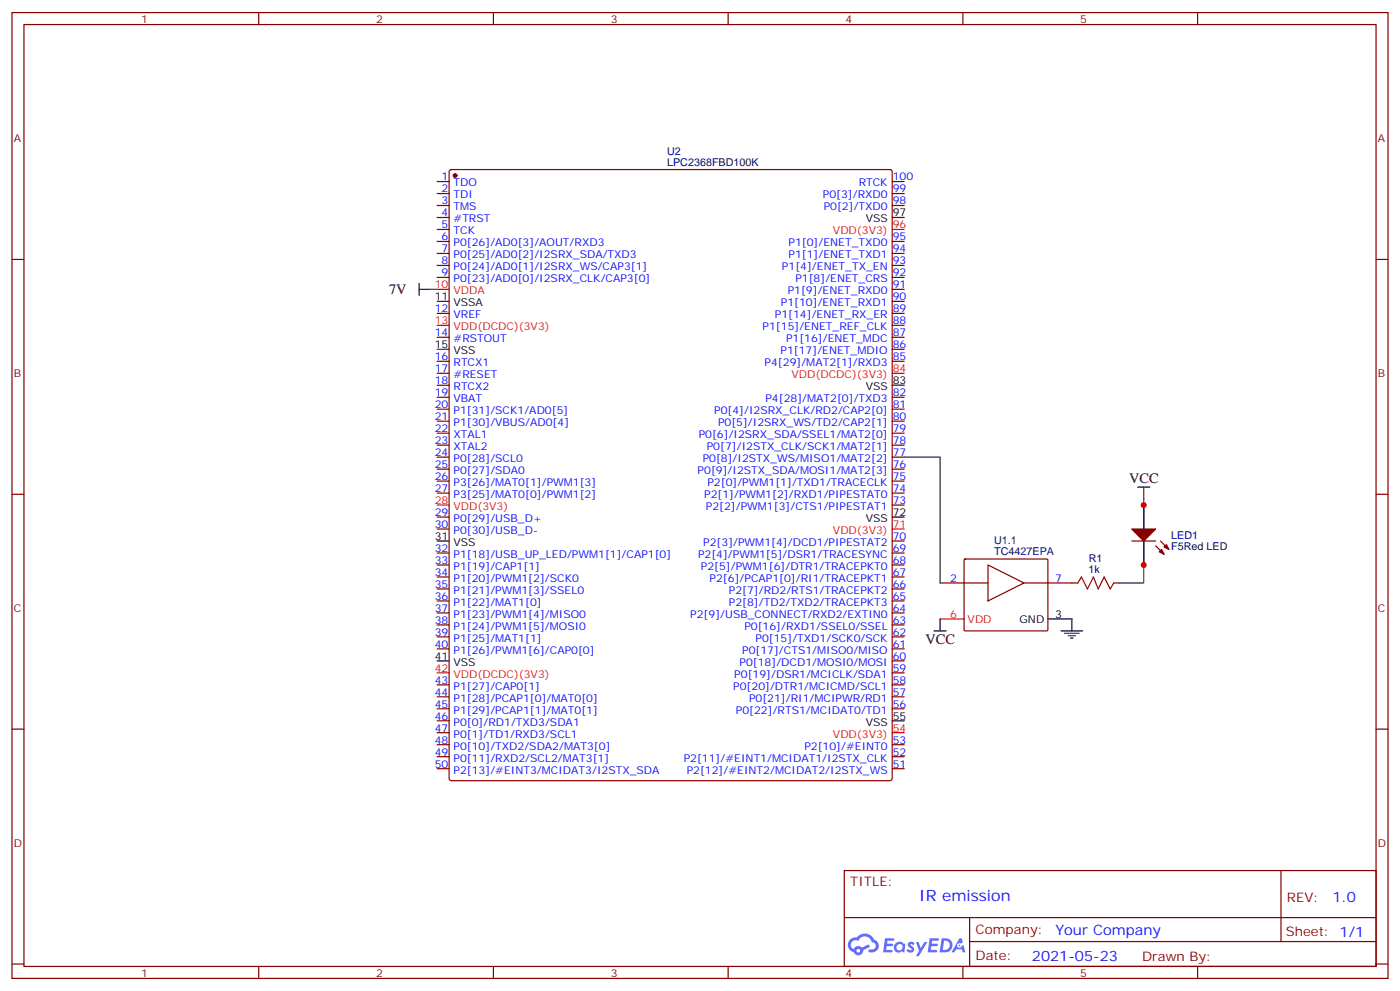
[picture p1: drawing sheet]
<svg xmlns="http://www.w3.org/2000/svg" width="412mm" height="292mm" viewBox="0 0 412 292" stroke-linecap="round" stroke-linejoin="round" font-family="sans-serif">
<defs><g id="words">
<text font-size="4.6" fill="#00f" x="270.8" y="265.3">IR emission</text>
<g font-size="4.2">
<text x="114.6" y="86.6">7V</text>
<text x="332.6" y="142.2">VCC</text>
<text x="272.6" y="189.7">VCC</text>
</g>
<g font-size="4.2" fill="#00f">
<text x="392.5" y="265.6">1.0</text>
<text x="310.9" y="275.1">Your Company</text>
<text x="304" y="282.9">2021-05-23</text>
</g>
<g font-size="3.9" fill="#800">
<text x="250.5" y="260.9">TITLE:</text>
<text x="379.1" y="265.6">REV:</text>
<text x="287.4" y="275.1">Company:</text>
<text x="378.7" y="275.7">Sheet: 1/1</text>
<text x="287.4" y="282.8">Date:</text>
<text x="336.4" y="282.8">Drawn By:</text>
</g>
<g font-size="3.2" fill="#800">
<text x="41.6" y="6.7">1</text>
<text x="110.8" y="6.7">2</text>
<text x="179.9" y="6.7">3</text>
<text x="249.1" y="6.7">4</text>
<text x="318.2" y="6.7">5</text>
<text x="4.1" y="41.8">A</text>
<text x="405.9" y="41.8">A</text>
<text x="4.1" y="110.9">B</text>
<text x="405.9" y="110.9">B</text>
<text x="4.1" y="180.1">C</text>
<text x="405.9" y="180.1">C</text>
<text x="4.1" y="249.2">D</text>
<text x="405.9" y="249.2">D</text>
<text x="41.6" y="287.5">1</text>
<text x="110.8" y="287.5">2</text>
<text x="179.9" y="287.5">3</text>
<text x="249.1" y="287.5">4</text>
<text x="318.2" y="287.5">5</text>
</g>
<g font-size="3.2" fill="#000080">
<text x="196.5" y="45.7">U2</text>
<text x="196.5" y="48.9">LPC2368FBD100K</text>
<text x="292.9" y="160.3">U1.1</text>
<text x="345" y="161.9">F5Red LED</text>
<text x="345" y="158.6">LED1</text>
<text x="292.9" y="163.5">TC4427EPA</text>
<text x="320.7" y="165.6">R1</text>
<text x="320.7" y="168.8">1k</text>
</g>
<g font-size="3.2" fill="#00f">
<text x="130.1" y="53.1">1</text>
<text x="263" y="53.1">100</text>
<text x="130.1" y="56.6">2</text>
<text x="133.6" y="54.9">TDO</text>
<text x="133.6" y="58.4">TDI</text>
<text x="242.4" y="58.4">P0[3]/RXD0</text>
<text x="252.9" y="54.9">RTCK</text>
<text x="263" y="56.6">99</text>
<text x="130.1" y="60.1">3</text>
<text x="130.1" y="63.7">4</text>
<text x="133.6" y="61.9">TMS</text>
<text x="133.6" y="65.4">#TRST</text>
<text x="242.7" y="61.9">P0[2]/TXD0</text>
<text x="263" y="60.1">98</text>
<text x="130.1" y="67.2">5</text>
<text x="130.1" y="70.7">6</text>
<text x="133.6" y="69">TCK</text>
<text x="263" y="70.7">95</text>
<text x="130.1" y="74.3">7</text>
<text x="130.1" y="77.8">8</text>
<text x="133.6" y="72.5">P0[26]/AD0[3]/AOUT/RXD3</text>
<text x="133.6" y="76">P0[25]/AD0[2]/I2SRX_SDA/TXD3</text>
<text x="232.3" y="76">P1[1]/ENET_TXD1</text>
<text x="232.3" y="72.5">P1[0]/ENET_TXD0</text>
<text x="263" y="77.8">93</text>
<text x="263" y="74.3">94</text>
<text x="130.1" y="81.3">9</text>
<text x="133.6" y="79.6">P0[24]/AD0[1]/I2SRX_WS/CAP3[1]</text>
<text x="133.6" y="83.1">P0[23]/AD0[0]/I2SRX_CLK/CAP3[0]</text>
<text x="230.4" y="79.6">P1[4]/ENET_TX_EN</text>
<text x="234.3" y="83.1">P1[8]/ENET_CRS</text>
<text x="263" y="81.3">92</text>
<text x="232" y="86.6">P1[9]/ENET_RXD0</text>
<text x="263" y="88.4">90</text>
<text x="263" y="84.8">91</text>
<text x="128.1" y="91.9">12</text>
<text x="133.6" y="93.7">VREF</text>
<text x="228.3" y="93.7">P1[14]/ENET_RX_ER</text>
<text x="230" y="90.1">P1[10]/ENET_RXD1</text>
<text x="263" y="95.4">88</text>
<text x="263" y="91.9">89</text>
<text x="128.1" y="99">14</text>
<text x="133.6" y="100.7">#RSTOUT</text>
<text x="224.6" y="97.2">P1[15]/ENET_REF_CLK</text>
<text x="231.5" y="100.7">P1[16]/ENET_MDC</text>
<text x="263" y="99">87</text>
<text x="128.1" y="106">16</text>
<text x="133.6" y="107.8">RTCX1</text>
<text x="225.2" y="107.8">P4[29]/MAT2[1]/RXD3</text>
<text x="229.9" y="104.2">P1[17]/ENET_MDIO</text>
<text x="263" y="106">85</text>
<text x="263" y="102.5">86</text>
<text x="128.1" y="109.5">17</text>
<text x="128.1" y="113.1">18</text>
<text x="133.6" y="111.3">#RESET</text>
<text x="128.1" y="116.6">19</text>
<text x="133.6" y="114.8">RTCX2</text>
<text x="133.6" y="118.4">VBAT</text>
<text x="225.5" y="118.4">P4[28]/MAT2[0]/TXD3</text>
<text x="263" y="116.6">82</text>
<text x="128.1" y="120.1">20</text>
<text x="128.1" y="123.6">21</text>
<text x="133.6" y="121.9">P1[31]/SCK1/AD0[5]</text>
<text x="133.6" y="125.4">P1[30]/VBUS/AD0[4]</text>
<text x="210.4" y="121.9">P0[4]/I2SRX_CLK/RD2/CAP2[0]</text>
<text x="211.5" y="125.4">P0[5]/I2SRX_WS/TD2/CAP2[1]</text>
<text x="263" y="123.6">80</text>
<text x="263" y="120.1">81</text>
<text x="128.1" y="127.2">22</text>
<text x="128.1" y="130.7">23</text>
<text x="133.6" y="128.9">XTAL1</text>
<text x="205.8" y="128.9">P0[6]/I2SRX_SDA/SSEL1/MAT2[0]</text>
<text x="263" y="130.7">78</text>
<text x="263" y="127.2">79</text>
<text x="128.1" y="134.2">24</text>
<text x="128.1" y="137.8">25</text>
<text x="133.6" y="132.5">XTAL2</text>
<text x="133.6" y="136">P0[28]/SCL0</text>
<text x="207" y="136">P0[8]/I2STX_WS/MISO1/MAT2[2]</text>
<text x="208.2" y="132.5">P0[7]/I2STX_CLK/SCK1/MAT2[1]</text>
<text x="263" y="137.8">76</text>
<text x="263" y="134.2">77</text>
<text x="128.1" y="141.3">26</text>
<text x="133.6" y="139.5">P0[27]/SDA0</text>
<text x="133.6" y="143.1">P3[26]/MAT0[1]/PWM1[3]</text>
<text x="205.5" y="139.5">P0[9]/I2STX_SDA/MOSI1/MAT2[3]</text>
<text x="208.4" y="143.1">P2[0]/PWM1[1]/TXD1/TRACECLK</text>
<text x="263" y="141.3">75</text>
<text x="128.1" y="144.8">27</text>
<text x="133.6" y="146.6">P3[25]/MAT0[0]/PWM1[2]</text>
<text x="207.4" y="146.6">P2[1]/PWM1[2]/RXD1/PIPESTAT0</text>
<text x="263" y="148.3">73</text>
<text x="263" y="144.8">74</text>
<text x="128.1" y="151.9">29</text>
<text x="128.1" y="155.4">30</text>
<text x="133.6" y="153.6">P0[29]/USB_D+</text>
<text x="207.9" y="150.1">P2[2]/PWM1[3]/CTS1/PIPESTAT1</text>
<text x="133.6" y="157.2">P0[30]/USB_D-</text>
<text x="207.2" y="160.7">P2[3]/PWM1[4]/DCD1/PIPESTAT2</text>
<text x="263" y="158.9">70</text>
<text x="128.1" y="162.5">32</text>
<text x="128.1" y="166">33</text>
<text x="133.6" y="164.2">P1[18]/USB_UP_LED/PWM1[1]/CAP1[0]</text>
<text x="133.6" y="167.7">P1[19]/CAP1[1]</text>
<text x="205.6" y="164.2">P2[4]/PWM1[5]/DSR1/TRACESYNC</text>
<text x="206.5" y="167.7">P2[5]/PWM1[6]/DTR1/TRACEPKT0</text>
<text x="263" y="166">68</text>
<text x="263" y="162.5">69</text>
<text x="128.1" y="169.5">34</text>
<text x="128.1" y="173">35</text>
<text x="133.6" y="171.3">P1[20]/PWM1[2]/SCK0</text>
<text x="209" y="171.3">P2[6]/PCAP1[0]/RI1/TRACEPKT1</text>
<text x="263" y="173">66</text>
<text x="263" y="169.5">67</text>
<text x="279.9" y="171.3">2</text>
<text x="310.8" y="171.3">7</text>
<text x="128.1" y="176.6">36</text>
<text x="133.6" y="174.8">P1[21]/PWM1[3]/SSEL0</text>
<text x="133.6" y="178.3">P1[22]/MAT1[0]</text>
<text x="214.7" y="174.8">P2[7]/RD2/RTS1/TRACEPKT2</text>
<text x="214.7" y="178.3">P2[8]/TD2/TXD2/TRACEPKT3</text>
<text x="263" y="176.6">65</text>
<text x="128.1" y="180.1">37</text>
<text x="128.1" y="183.6">38</text>
<text x="133.6" y="181.9">P1[23]/PWM1[4]/MISO0</text>
<text x="133.6" y="185.4">P1[24]/PWM1[5]/MOSI0</text>
<text x="203.3" y="181.9">P2[9]/USB_CONNECT/RXD2/EXTIN0</text>
<text x="219.3" y="185.4">P0[16]/RXD1/SSEL0/SSEL</text>
<text x="263" y="183.6">63</text>
<text x="263" y="180.1">64</text>
<text x="128.1" y="187.1">39</text>
<text x="128.1" y="190.7">40</text>
<text x="133.6" y="188.9">P1[25]/MAT1[1]</text>
<text x="222.6" y="188.9">P0[15]/TXD1/SCK0/SCK</text>
<text x="263" y="190.7">61</text>
<text x="263" y="187.1">62</text>
<text x="133.6" y="192.4">P1[26]/PWM1[6]/CAP0[0]</text>
<text x="217.9" y="196">P0[18]/DCD1/MOSI0/MOSI</text>
<text x="218.6" y="192.4">P0[17]/CTS1/MISO0/MISO</text>
<text x="263" y="197.7">59</text>
<text x="263" y="194.2">60</text>
<text x="128.1" y="201.3">43</text>
<text x="133.6" y="203">P1[27]/CAP0[1]</text>
<text x="216" y="203">P0[20]/DTR1/MCICMD/SCL1</text>
<text x="216.3" y="199.5">P0[19]/DSR1/MCICLK/SDA1</text>
<text x="263" y="201.3">58</text>
<text x="128.1" y="204.8">44</text>
<text x="128.1" y="208.3">45</text>
<text x="133.6" y="206.6">P1[28]/PCAP1[0]/MAT0[0]</text>
<text x="220.6" y="206.6">P0[21]/RI1/MCIPWR/RD1</text>
<text x="263" y="208.3">56</text>
<text x="263" y="204.8">57</text>
<text x="128.1" y="211.8">46</text>
<text x="128.1" y="215.4">47</text>
<text x="133.6" y="210.1">P1[29]/PCAP1[1]/MAT0[1]</text>
<text x="133.6" y="213.6">P0[0]/RD1/TXD3/SDA1</text>
<text x="216.8" y="210.1">P0[22]/RTS1/MCIDAT0/TD1</text>
<text x="128.1" y="218.9">48</text>
<text x="133.6" y="217.1">P0[1]/TD1/RXD3/SCL1</text>
<text x="133.6" y="220.7">P0[10]/TXD2/SDA2/MAT3[0]</text>
<text x="236.9" y="220.7">P2[10]/#EINT0</text>
<text x="263" y="218.9">53</text>
<text x="128.1" y="222.4">49</text>
<text x="128.1" y="226">50</text>
<text x="133.6" y="224.2">P0[11]/RXD2/SCL2/MAT3[1]</text>
<text x="133.6" y="227.7">P2[13]/#EINT3/MCIDAT3/I2STX_SDA</text>
<text x="201.4" y="224.2">P2[11]/#EINT1/MCIDAT1/I2STX_CLK</text>
<text x="202.3" y="227.7">P2[12]/#EINT2/MCIDAT2/I2STX_WS</text>
<text x="263" y="226">51</text>
<text x="263" y="222.4">52</text>
</g>
<g font-size="3.2">
<text x="255" y="65.4">VSS</text>
<text x="263" y="63.7">97</text>
<text x="128.1" y="88.4">11</text>
<text x="133.6" y="90.1">VSSA</text>
<text x="128.1" y="102.5">15</text>
<text x="133.6" y="104.2">VSS</text>
<text x="263" y="113.1">83</text>
<text x="255" y="114.8">VSS</text>
<text x="255" y="153.6">VSS</text>
<text x="263" y="151.9">72</text>
<text x="128.1" y="158.9">31</text>
<text x="133.6" y="160.7">VSS</text>
<text x="300.3" y="183.3">GND</text>
<text x="310.8" y="181.9">3</text>
<text x="128.1" y="194.2">41</text>
<text x="133.6" y="196">VSS</text>
<text x="255" y="213.6">VSS</text>
<text x="263" y="211.8">55</text>
</g>
<g font-size="3.2" fill="#f00">
<text x="245.4" y="69">VDD(3V3)</text>
<text x="263" y="67.2">96</text>
<text x="128.1" y="84.8">10</text>
<text x="133.6" y="86.6">VDDA</text>
<text x="128.1" y="95.4">13</text>
<text x="133.6" y="97.2">VDD(DCDC)(3V3)</text>
<text x="233.2" y="111.3">VDD(DCDC)(3V3)</text>
<text x="263" y="109.5">84</text>
<text x="128.1" y="148.3">28</text>
<text x="133.6" y="150.1">VDD(3V3)</text>
<text x="263" y="155.4">71</text>
<text x="245.4" y="157.2">VDD(3V3)</text>
<text x="279.9" y="181.9">6</text>
<text x="285" y="183.3">VDD</text>
<text x="128.1" y="197.7">42</text>
<text x="133.6" y="199.5">VDD(DCDC)(3V3)</text>
<text x="263" y="215.4">54</text>
<text x="245.4" y="217.1">VDD(3V3)</text>
</g>
</g></defs>
<g fill="none" stroke="#870000" stroke-width=".35">
<path d="M3.5 3.7h405.4v284.3h-405.4zM7.1 7.2h398.2v277.3h-398.2zM76.2 3.7v3.5M145.3 3.7v3.5M214.5 3.7v3.5M283.6 3.7v3.5M352.8 3.7v3.5M3.5 76.4h3.6M405.3 76.4h3.6M3.5 145.5h3.6M405.3 145.5h3.6M3.5 214.7h3.6"/>
<path d="M405.3 214.7h3.6M248.7 256.3h156.6v28.2h-156.6zM377.3 256.3v20.9M248.7 270.1h156.5M285.6 277.2h119.6M285.6 270.1v14.2M3.5 283.8h3.6M76.2 284.5v3.5M145.3 284.5v3.5M214.5 284.5v3.5M283.6 284.5v3.5M352.8 284.5v3.5"/>
<path d="M405.3 283.8h3.6"/>
</g>
<g fill="#5487ff">
<path d="M267.7 277.5a1.22 1.22 0 0 1 1.7 .2l-.4 .6a.47 .47 0 0 0-.3-.4 .47 .47 0 0 0-.5 .2l.1 .2a1.14 1.14 0 0 1 .8 1.8 1.14 1.14 0 0 1-1.9 0l-.2-.2 .5-.6 .7 .5a.29 .29 0 0 0 .3-.3 .29 .29 0 0 0-.2-.3 1.04 1.04 0 0 1-.6-1.7z"/>
<path d="M260.7 276.2h2.4l.3 .2-.2 .5-1.8 .1-.1 .8h1.5l.3 .4-.3 .4h-1.6l-.2 1.1h1.7l.2 .3-.2 .3-2.6 .1z"/>
<path d="M273.8 276.2h2.4l.3 .2-.1 .5-1.8 .1-.2 .8h1.6l.3 .4-.4 .4-1.6-.1-.1 1.1 1.7 .1 .2 .3-.2 .3-2.6 .1z"/>
<path d="M282.6 276.2h.7l.3 1.3-.6 .3a.69 .69 0 0 0-1 .3 .69 .69 0 0 0 .4 .9 .69 .69 0 0 0 .9-.6l.5-.2 .6 2.2h-.8l-.2-.9h-1.8l-.5 .9h-.8z"/>
<path d="M269.8 277.3h.8l.6 1.8 1.1-1.8h.9l-2.6 4.2h-.8l.9-1.5z"/>
<path d="M277.4 276.2l-.6 4.2h1.3a2.11 2.11 0 0 0 2.5-2.1 2.11 2.11 0 0 0-2.5-2.1zM278.1 277a1.39 1.39 0 0 1 1.7 1.4 1.39 1.39 0 0 1-1.8 1.2h-.3z"/>
<path d="M263.7 277.8a1.54 1.54 0 0 0-.1 2.2 1.54 1.54 0 0 0 2.2 .1l.6 .3 .3-2.3-.2-.3h-.4a1.49 1.49 0 0 0-2.4 0zM264 278.8a.94 .94 0 0 1 1.8 0 .94 .94 0 0 1-1.8 0z"/>
<path d="M250.4 276.6a2.18 2.18 0 0 0 1.1 3.7 1.44 1.44 0 0 0 1.6 .9 1.44 1.44 0 0 0 1.2-1.4l2-1.1-.5-.7-1.9 1a1.47 1.47 0 0 0-2.4 .4 1.39 1.39 0 0 1-.7-1.9 1.39 1.39 0 0 1 2-.5 2.12 2.12 0 0 1 2.2-1.3 2.12 2.12 0 0 1 1.9 1.7 1.14 1.14 0 0 1 1.1 1.4 1.14 1.14 0 0 1-1.7 .7 .43 .43 0 0 0-.5 .4 .43 .43 0 0 0 .4 .5 1.98 1.98 0 0 0 2.5-1.2 1.98 1.98 0 0 0-1.2-2.6 3.1 3.1 0 0 0-5.3-.6l-.9 .1zM252.3 279.9a.55 .55 0 0 1 1.1 0 .55 .55 0 0 1-1.1 0z"/>
<circle cx="282.6" cy="278.3" r=".26"/>
</g>
<g fill="none" stroke="#000" stroke-width=".35">
<path d="M262.8 64h3.5M123.5 85.2h3.5M123.5 83.4v3.6M128.8 88.7h3.5M128.8 102.8h3.5M262.8 113.4h3.5M128.8 159.3h3.5M262.8 152.2h3.5M335.1 143.4h3.6M336.9 143.4v3.5M336.9 148.7v7.1M336.9 159.3v7"/>
<path d="M128.8 194.6h3.5M275.2 185.7h3.5M276.9 182.2v3.5M308.7 182.2h7v3.5M312.6 185.7h6.3M313.6 186.4h4.3M314.7 187.1h2.1M315.4 187.9h.7M262.8 212.2h3.5"/>
</g>
<g fill="none" stroke="#870000" stroke-width=".35">
<path d="M128.8 53.4h3.5M128.8 57h3.5M132.5 50.1l.5-.2h129.1l.5 .2 .2 .5v178.5l-.2 .5-.5 .2h-129.1l-.5-.2-.2-.5v-178.5zM262.8 53.4h3.5M262.8 57h3.5M128.8 60.5h3.5M128.8 64h3.5M128.8 67.6h3.5M128.8 71.1h3.5M128.8 74.6h3.5M128.8 78.1h3.5M262.8 60.5h3.5"/>
<path d="M262.8 71.1h3.5M262.8 74.6h3.5M262.8 78.1h3.5M128.8 81.7h3.5M128.8 92.3h3.5M128.8 99.3h3.5M262.8 81.7h3.5M262.8 92.3h3.5M262.8 99.3h3.5M262.8 95.8h3.5M262.8 88.7h3.5M262.8 85.2h3.5"/>
<path d="M128.8 106.4h3.5M128.8 109.9h3.5M128.8 113.4h3.5M128.8 116.9h3.5M262.8 106.4h3.5M262.8 116.9h3.5M262.8 102.8h3.5M128.8 120.5h3.5M128.8 124h3.5M128.8 127.5h3.5M128.8 131.1h3.5M128.8 134.6h3.5"/>
<path d="M128.8 138.1h3.5M262.8 120.5h3.5M262.8 124h3.5M262.8 127.5h3.5M262.8 131.1h3.5M262.8 134.6h3.5M262.8 138.1h3.5M128.8 141.6h3.5M128.8 145.2h3.5M128.8 152.2h3.5M128.8 155.8h3.5M262.8 141.6h3.5"/>
<path d="M262.8 145.2h3.5M262.8 159.3h3.5M262.8 148.7h3.5M333.4 159.3h7M341.8 159.3l2.5 2.4M128.8 162.8h3.5M128.8 166.3h3.5M128.8 169.9h3.5M128.8 173.4h3.5M128.8 176.9h3.5M262.8 162.8h3.5M262.8 166.3h3.5"/>
<path d="M262.8 169.9h3.5M262.8 173.4h3.5M262.8 176.9h3.5M276.9 171.6h14.1M284 164.7l.3-.1h24.2l.2 .3-.1 20.7-.3 .1h-24.1l-.2-.3zM291 166.3l10.6 5.3-10.6 5.3zM301.6 171.6h15.9M328.1 171.6h1.7M340.4 160.7l2.5 2.5M128.8 180.4h3.5M128.8 184h3.5M128.8 187.5h3.5"/>
<path d="M128.8 191h3.5M262.8 180.4h3.5M262.8 184h3.5M262.8 187.5h3.5M262.8 191h3.5M262.8 198.1h3.5M262.8 194.6h3.5M128.8 201.6h3.5M128.8 205.1h3.5M128.8 208.7h3.5M128.8 212.2h3.5M128.8 215.7h3.5"/>
<path d="M128.8 219.3h3.5M262.8 201.6h3.5M262.8 205.1h3.5M262.8 208.7h3.5M262.8 219.3h3.5M128.8 222.8h3.5M128.8 226.3h3.5M262.8 222.8h3.5M262.8 226.3h3.5"/>
</g>
<g fill="#870000" stroke="#870000" stroke-width=".35">
<path d="M333.4 155.8h7l-3.5 3.5z"/>
<path d="M342.2 161.7l.7 1.5-1.4-.7z"/>
<path d="M343.6 160.3l.7 1.4-1.4-.7z"/>
<circle cx="134.1" cy="51.7" r=".53"/>
</g>
<path d="M262.8 67.6h3.5M128.8 85.2h3.5M128.8 95.8h3.5M262.8 109.9h3.5M128.8 148.7h3.5M262.8 155.8h3.5M128.8 198.1h3.5M276.9 182.2h7.1M262.8 215.7h3.5" fill="none" stroke="#f00" stroke-width=".35"/>
<path d="M127 85.2h1.8M266.3 134.6h10.6v37M336.9 146.9v1.8M336.9 166.3v5.3h-7.1" fill="none" stroke="#008700" stroke-width=".35"/>
<path d="M317.5 171.6l1.1-1.7 1.7 3.5 1.8-3.5 1.4 3.5 1.8-3.5 1.7 3.5 1.1-1.8" fill="none" stroke="#a10000" stroke-width=".35"/>
<g fill="#c00">
<circle cx="336.9" cy="166.3" r=".88"/>
<circle cx="336.9" cy="148.7" r=".88"/>
</g>
<use href="#words"/>
</svg>
